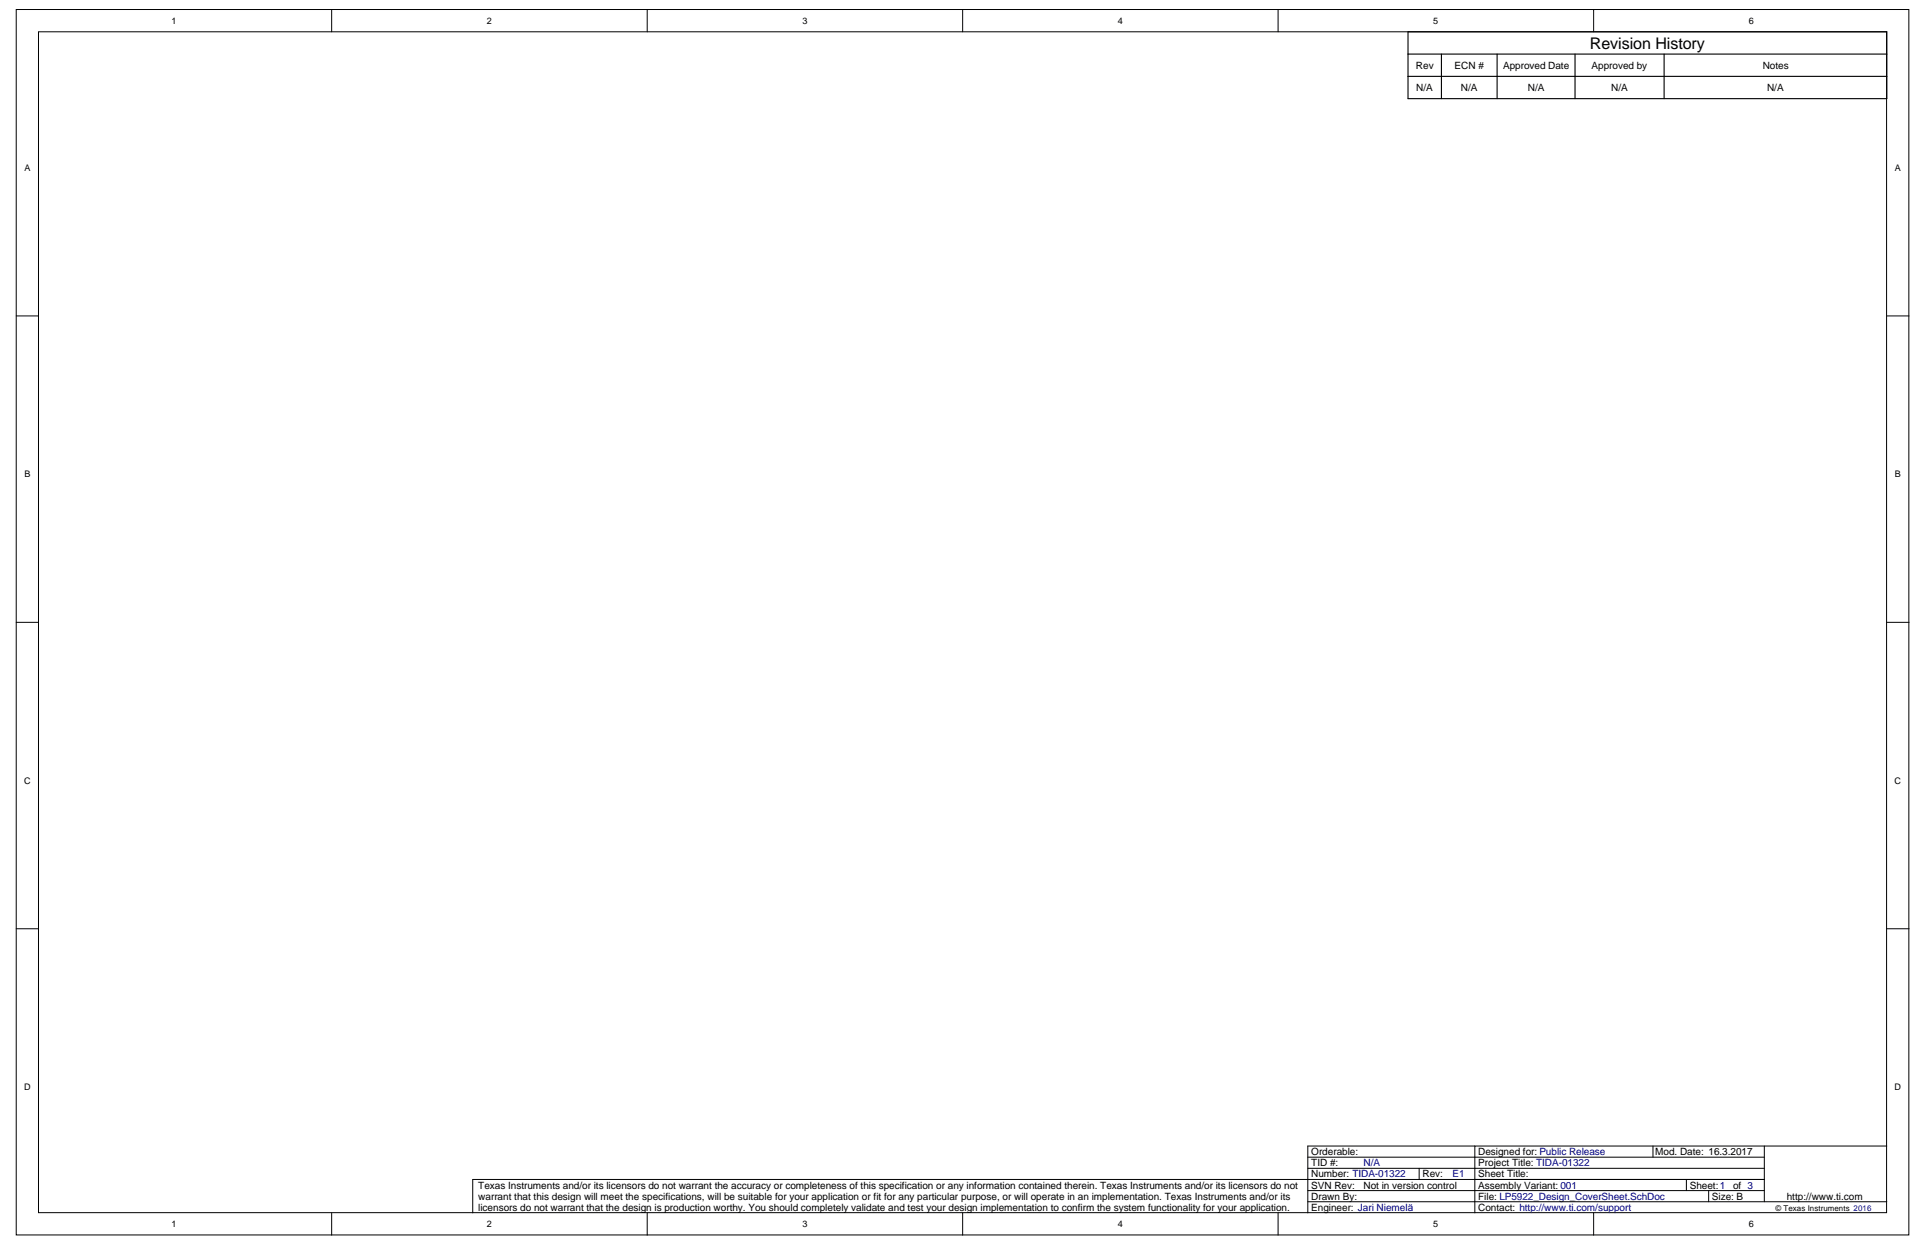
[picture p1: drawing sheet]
<svg xmlns="http://www.w3.org/2000/svg" width="432mm" height="279mm" viewBox="0 0 432 279" stroke-linecap="round" stroke-linejoin="round" font-family="sans-serif">
<defs><g id="words">
<text font-size="3.6" x="356.3" y="10.9">Revision History</text>
<g font-size="2.2">
<text x="317.3" y="15.4">Rev</text>
<text x="326" y="15.4">ECN #</text>
<text x="336.8" y="15.4">Approved Date</text>
<text x="356.6" y="15.4">Approved by</text>
<text x="395" y="15.4">Notes</text>
<text x="317.4" y="20.4">N/A</text>
<text x="327.3" y="20.4">N/A</text>
<text x="342.4" y="20.4">N/A</text>
<text x="361" y="20.4">N/A</text>
<text x="396" y="20.4">N/A</text>
<text x="293.8" y="263.7">Number: TIDA-01322</text>
<text x="293.8" y="261.2">TID #:</text>
<text x="293.8" y="258.7">Orderable:</text>
<text x="318.8" y="263.7">Rev:</text>
<text x="331.2" y="263.7">Sheet Title:</text>
<text x="331.2" y="261.2">Project Title: TIDA-01322</text>
<text x="331.2" y="258.7">Designed for: Public Release</text>
<text x="370.9" y="258.7">Mod. Date: 16.3.2017</text>
<text x="107.2" y="266.2">Texas Instruments and/or its licensors do not warrant the accuracy or completeness of this specification or any information contained therein. Texas Instruments and/or its licensors do not</text>
<text x="107.2" y="268.7">warrant that this design will meet the specifications, will be suitable for your application or fit for any particular purpose, or will operate in an implementation. Texas Instruments and/or its</text>
<text x="293.8" y="268.7">Drawn By:</text>
<text x="293.8" y="266.2">SVN Rev:</text>
<text x="305.5" y="266.2">Not in version control</text>
<text x="331.2" y="268.7">File: LP5922_Design_CoverSheet.SchDoc</text>
<text x="331.2" y="266.2">Assembly Variant: 001</text>
<text x="378.6" y="266.2">Sheet:1</text>
<text x="383.6" y="268.7">Size: B</text>
<text x="388.4" y="266.2">of 3</text>
<text x="400.4" y="268.7">http://www.ti.com</text>
<text x="107.2" y="271.2">licensors do not warrant that the design is production worthy. You should completely validate and test your design implementation to confirm the system functionality for your application.</text>
<text x="293.8" y="271.2">Engineer: Jari Niemelä</text>
<text x="331.2" y="271.2">Contact: http://www.ti.com/support</text>
</g>
<g font-size="2.2" fill="#000080">
<text x="305.5" y="261.2">N/A</text>
<text x="325.5" y="263.7">E1</text>
</g>
<g font-size="2">
<text x="38.4" y="5.3">1</text>
<text x="109.1" y="5.3">2</text>
<text x="179.8" y="5.3">3</text>
<text x="250.5" y="5.3">4</text>
<text x="321.2" y="5.3">5</text>
<text x="391.9" y="5.3">6</text>
<text x="5.5" y="38.3">A</text>
<text x="424.6" y="38.3">A</text>
<text x="5.5" y="106.9">B</text>
<text x="424.6" y="106.9">B</text>
<text x="5.4" y="175.5">C</text>
<text x="424.5" y="175.5">C</text>
<text x="5.4" y="244.1">D</text>
<text x="424.5" y="244.1">D</text>
<text x="38.4" y="274.8">1</text>
<text x="109.1" y="274.8">2</text>
<text x="179.8" y="274.8">3</text>
<text x="250.5" y="274.8">4</text>
<text x="321.2" y="274.8">5</text>
<text x="391.9" y="274.8">6</text>
</g>
<text font-size="1.8" x="397.8" y="271.3">© Texas Instruments 2016</text>
</g></defs>
<g fill="#fff" stroke="#000" stroke-width=".22">
<path d="M3.6 2.1h424.1v274.5h-424.1z"/>
<path d="M8.6 7.1h414.1v264.5h-414.1z"/>
</g>
<g fill="none" stroke="#000" stroke-width=".22">
<path d="M74.3 2.1v5M145 2.1v5M215.7 2.1v5M286.4 2.1v5M357.1 2.1v5M3.6 70.8h5M422.8 70.8h5M3.6 139.4h5M422.8 139.4h5M3.6 208h5M422.8 208h5M293.1 259.2h102.2"/>
<path d="M330.5 256.7h-37.4v14.9M370.4 256.7v2.5M395.3 256.7v12.4M422.8 256.7h-92.3v14.9M74.3 271.6v5M145 271.6v5M215.7 271.6v5M286.4 271.6v5M293.1 269.1h129.7M293.1 266.6h102.2M293.1 261.7h102.2M318 261.7v2.4"/>
<path d="M357.1 271.6v5M377.9 264.1v2.5M382.9 266.6v2.5M395.3 264.1h-289.4v7.5"/>
</g>
<path d="M315.5 12.1h107.3M315.5 17.1h107.3M315.5 7.1h107.3v15h-107.3zM323 12.1v10M335.5 12.1v10M352.9 12.1v10M372.9 12.1v10" fill="none" stroke="#000" stroke-width=".25"/>
<use href="#words"/>
</svg>
